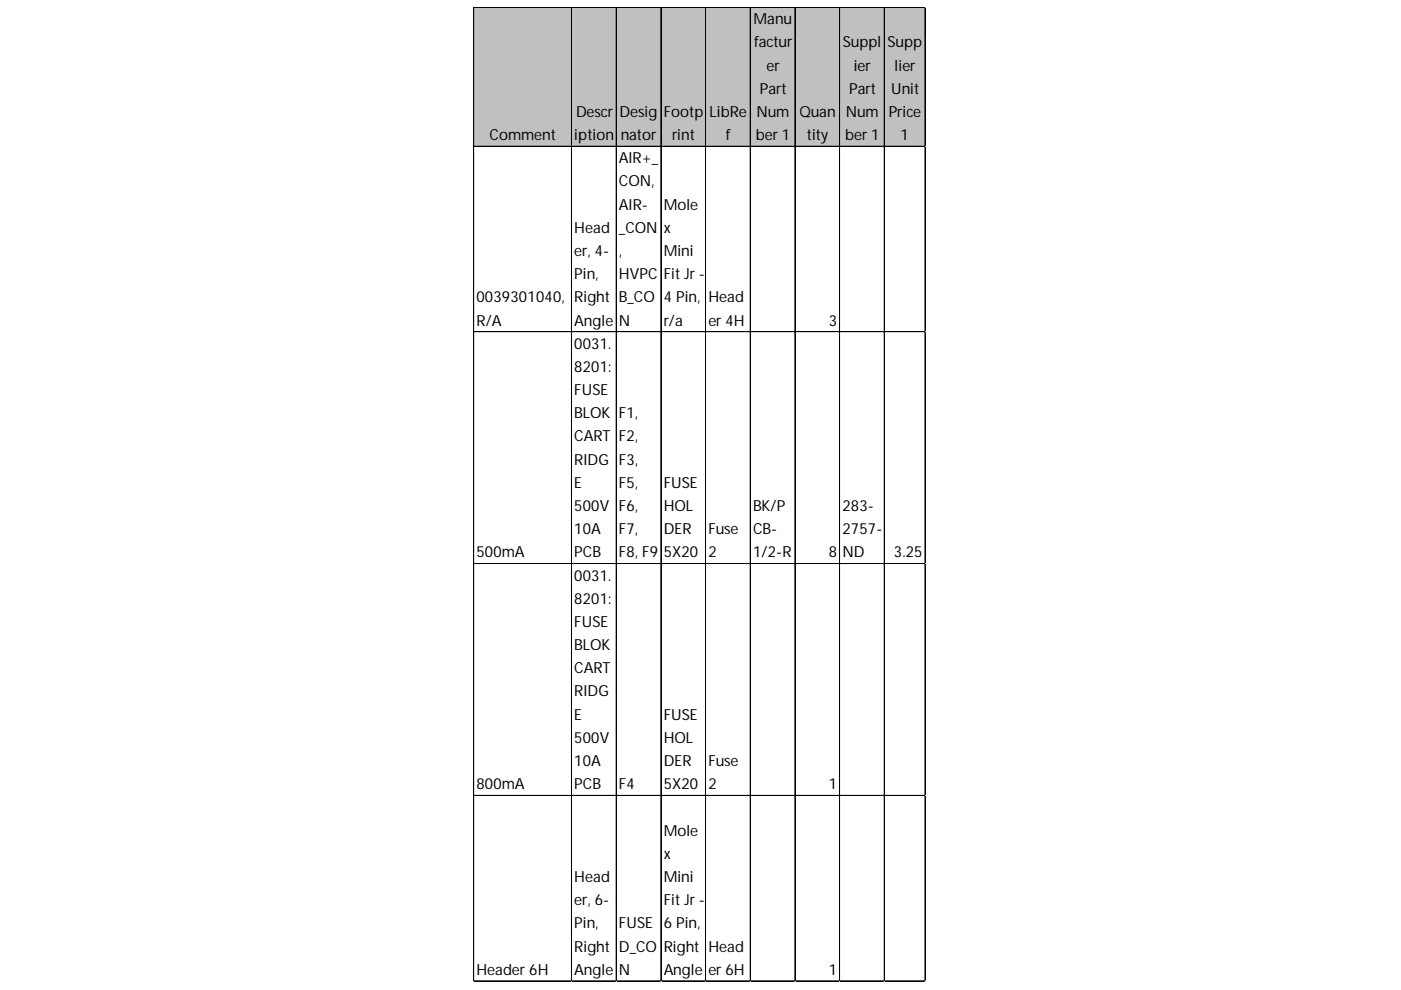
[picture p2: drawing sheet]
<svg xmlns="http://www.w3.org/2000/svg" width="297mm" height="210mm" viewBox="0 0 297 210" stroke-linecap="round" stroke-linejoin="round" font-family="sans-serif">
<defs><g id="words">
<g font-size="3.2">
<text x="159.8" y="5.1">Manu</text>
<text x="159.9" y="10">factur</text>
<text x="178.7" y="10">Suppl</text>
<text x="188.2" y="10">Supp</text>
<text x="162.5" y="15">er</text>
<text x="181" y="15">ier</text>
<text x="189.6" y="15">lier</text>
<text x="161.1" y="19.9">Part</text>
<text x="180" y="19.9">Part</text>
<text x="188.9" y="19.9">Unit</text>
<text x="103.8" y="29.7">Comment</text>
<text x="121.8" y="29.7">iption</text>
<text x="122.1" y="24.8">Descr</text>
<text x="131.4" y="24.8">Desig</text>
<text x="131.6" y="29.7">nator</text>
<text x="140.7" y="24.8">Footp</text>
<text x="142.5" y="29.7">rint</text>
<text x="150.4" y="24.8">LibRe</text>
<text x="153.9" y="29.7">f</text>
<text x="160.3" y="29.7">ber 1</text>
<text x="160.4" y="24.8">Num</text>
<text x="169.5" y="24.8">Quan</text>
<text x="171" y="29.7">tity</text>
<text x="179.2" y="29.7">ber 1</text>
<text x="179.3" y="24.8">Num</text>
<text x="188.4" y="24.8">Price</text>
<text x="191" y="29.7">1</text>
<text x="131.2" y="34.6">AIR+_</text>
<text x="131.2" y="39.5">CON,</text>
<text x="131.2" y="44.4">AIR-</text>
<text x="140.7" y="44.4">Mole</text>
<text x="121.8" y="49.4">Head</text>
<text x="131.2" y="49.4">_CON</text>
<text x="140.7" y="49.4">x</text>
<text x="121.8" y="54.3">er, 4-</text>
<text x="121.8" y="59.2">Pin,</text>
<text x="131.2" y="54.3">,</text>
<text x="131.2" y="59.2">HVPC</text>
<text x="140.7" y="54.3">Mini</text>
<text x="140.7" y="59.2">Fit Jr -</text>
<text x="101" y="64.1">0039301040,</text>
<text x="121.8" y="64.1">Right</text>
<text x="131.2" y="64.1">B_CO</text>
<text x="140.7" y="64.1">4 Pin,</text>
<text x="150.2" y="64.1">Head</text>
<text x="101" y="69">R/A</text>
<text x="121.8" y="69">Angle</text>
<text x="131.2" y="69">N</text>
<text x="140.7" y="69">r/a</text>
<text x="150.2" y="69">er 4H</text>
<text x="175.7" y="69">3</text>
<text x="121.8" y="73.9">0031.</text>
<text x="121.8" y="78.9">8201:</text>
<text x="121.8" y="83.8">FUSE</text>
<text x="121.8" y="88.7">BLOK</text>
<text x="131.2" y="88.7">F1,</text>
<text x="121.8" y="93.6">CART</text>
<text x="131.2" y="93.6">F2,</text>
<text x="121.8" y="98.5">RIDG</text>
<text x="131.2" y="98.5">F3,</text>
<text x="121.8" y="103.4">E</text>
<text x="131.2" y="103.4">F5,</text>
<text x="140.7" y="103.4">FUSE</text>
<text x="121.8" y="108.3">500V</text>
<text x="121.8" y="113.3">10A</text>
<text x="131.2" y="108.3">F6,</text>
<text x="131.2" y="113.3">F7,</text>
<text x="140.7" y="108.3">HOL</text>
<text x="140.7" y="113.3">DER</text>
<text x="150.2" y="113.3">Fuse</text>
<text x="159.7" y="108.3">BK/P</text>
<text x="159.7" y="113.3">CB-</text>
<text x="178.6" y="108.3">283-</text>
<text x="178.6" y="113.3">2757-</text>
<text x="101" y="118.2">500mA</text>
<text x="121.8" y="118.2">PCB</text>
<text x="131.2" y="118.2">F8, F9</text>
<text x="140.7" y="118.2">5X20</text>
<text x="150.2" y="118.2">2</text>
<text x="159.7" y="118.2">1/2-R</text>
<text x="175.7" y="118.2">8</text>
<text x="178.6" y="118.2">ND</text>
<text x="189.5" y="118.2">3.25</text>
<text x="121.8" y="123.1">0031.</text>
<text x="121.8" y="128">8201:</text>
<text x="121.8" y="132.9">FUSE</text>
<text x="121.8" y="137.8">BLOK</text>
<text x="121.8" y="142.8">CART</text>
<text x="121.8" y="147.7">RIDG</text>
<text x="121.8" y="152.6">E</text>
<text x="140.7" y="152.6">FUSE</text>
<text x="121.8" y="157.5">500V</text>
<text x="140.7" y="157.5">HOL</text>
<text x="101" y="167.3">800mA</text>
<text x="121.8" y="162.4">10A</text>
<text x="121.8" y="167.3">PCB</text>
<text x="131.2" y="167.3">F4</text>
<text x="140.7" y="162.4">DER</text>
<text x="140.7" y="167.3">5X20</text>
<text x="150.2" y="162.4">Fuse</text>
<text x="150.2" y="167.3">2</text>
<text x="175.7" y="167.3">1</text>
<text x="140.7" y="177.2">Mole</text>
<text x="140.7" y="182.1">x</text>
<text x="121.8" y="187">Head</text>
<text x="121.8" y="191.9">er, 6-</text>
<text x="140.7" y="187">Mini</text>
<text x="140.7" y="191.9">Fit Jr -</text>
<text x="121.8" y="196.8">Pin,</text>
<text x="131.2" y="196.8">FUSE</text>
<text x="140.7" y="196.8">6 Pin,</text>
<text x="121.8" y="201.7">Right</text>
<text x="131.2" y="201.7">D_CO</text>
<text x="140.7" y="201.7">Right</text>
<text x="150.2" y="201.7">Head</text>
<text x="101" y="206.7">Header 6H</text>
<text x="121.8" y="206.7">Angle</text>
<text x="131.2" y="206.7">N</text>
<text x="140.7" y="206.7">Angle</text>
<text x="150.2" y="206.7">er 6H</text>
<text x="175.7" y="206.7">1</text>
</g>
</g></defs>
<path d="M100.5 1.6h95.7v29.5h-95.7z" fill="#c0c0c0"/>
<g fill="none" stroke="#000" stroke-width=".21">
<path d="M100.4 1.5v206.6M100.5 1.5v206.6M100.5 1.5h95.7M100.5 1.6h95.7M121.2 1.6v206.5M130.6 1.6v206.5M130.7 1.6v206.5M140.1 1.6v206.5M140.2 1.6v206.5M149.6 1.6v206.5M159.1 1.6v206.5M168.5 1.6v206.5"/>
<path d="M168.6 1.6v206.5M178 1.6v206.5M178.1 1.6v206.5M187.5 1.6v206.5M196.1 1.6v206.5M196.2 1.6v206.5M100.5 31h95.7M100.5 31.1h95.7M100.5 70.3h95.7M100.5 70.4h95.7M100.5 119.5h95.7M100.5 168.6h95.7"/>
<path d="M100.5 168.7h95.7M100.5 208h95.7"/>
</g>
<path d="M100.4 208.1h.1" fill="none" stroke="#d4d4d4" stroke-width=".21"/>
<path d="M100.4 208.1h.1z" fill="#d4d4d4"/>
<path d="M121.2 208.1h.1" fill="none" stroke="#d4d4d4" stroke-width=".21"/>
<path d="M121.2 208.1h.1z" fill="#d4d4d4"/>
<path d="M130.6 208.1h.1" fill="none" stroke="#d4d4d4" stroke-width=".21"/>
<path d="M130.6 208.1h.2z" fill="#d4d4d4"/>
<path d="M140.1 208.1h.1" fill="none" stroke="#d4d4d4" stroke-width=".21"/>
<path d="M140.1 208.1h.1z" fill="#d4d4d4"/>
<path d="M149.6 208.1h.1" fill="none" stroke="#d4d4d4" stroke-width=".21"/>
<path d="M149.6 208.1h.1z" fill="#d4d4d4"/>
<path d="M159.1 208.1h.1" fill="none" stroke="#d4d4d4" stroke-width=".21"/>
<path d="M159.1 208.1h.1z" fill="#d4d4d4"/>
<path d="M168.5 208.1h.1" fill="none" stroke="#d4d4d4" stroke-width=".21"/>
<path d="M168.5 208.1h.1z" fill="#d4d4d4"/>
<path d="M178 208.1h.1" fill="none" stroke="#d4d4d4" stroke-width=".21"/>
<path d="M178 208.1h.1z" fill="#d4d4d4"/>
<path d="M187.5 208.1h.1" fill="none" stroke="#d4d4d4" stroke-width=".21"/>
<path d="M187.5 208.1h.1z" fill="#d4d4d4"/>
<path d="M196.1 208.1h.1" fill="none" stroke="#d4d4d4" stroke-width=".21"/>
<path d="M196.1 208.1h.1z" fill="#d4d4d4"/>
<path d="M196.2 1.5h.1" fill="none" stroke="#d4d4d4" stroke-width=".21"/>
<path d="M196.2 1.5l.1 .1z" fill="#d4d4d4"/>
<path d="M196.2 31h.1" fill="none" stroke="#d4d4d4" stroke-width=".21"/>
<path d="M196.2 31l.1 .1z" fill="#d4d4d4"/>
<path d="M196.2 70.3h.1" fill="none" stroke="#d4d4d4" stroke-width=".21"/>
<path d="M196.2 70.3l.1 .1z" fill="#d4d4d4"/>
<path d="M196.2 119.5h.1" fill="none" stroke="#d4d4d4" stroke-width=".21"/>
<path d="M196.2 119.5l.1 .1z" fill="#d4d4d4"/>
<path d="M196.2 168.6h.1" fill="none" stroke="#d4d4d4" stroke-width=".21"/>
<path d="M196.2 168.6l.1 .2z" fill="#d4d4d4"/>
<path d="M196.2 208h.1" fill="none" stroke="#d4d4d4" stroke-width=".21"/>
<path d="M196.2 208l.1 .1z" fill="#d4d4d4"/>
<use href="#words"/>
</svg>
